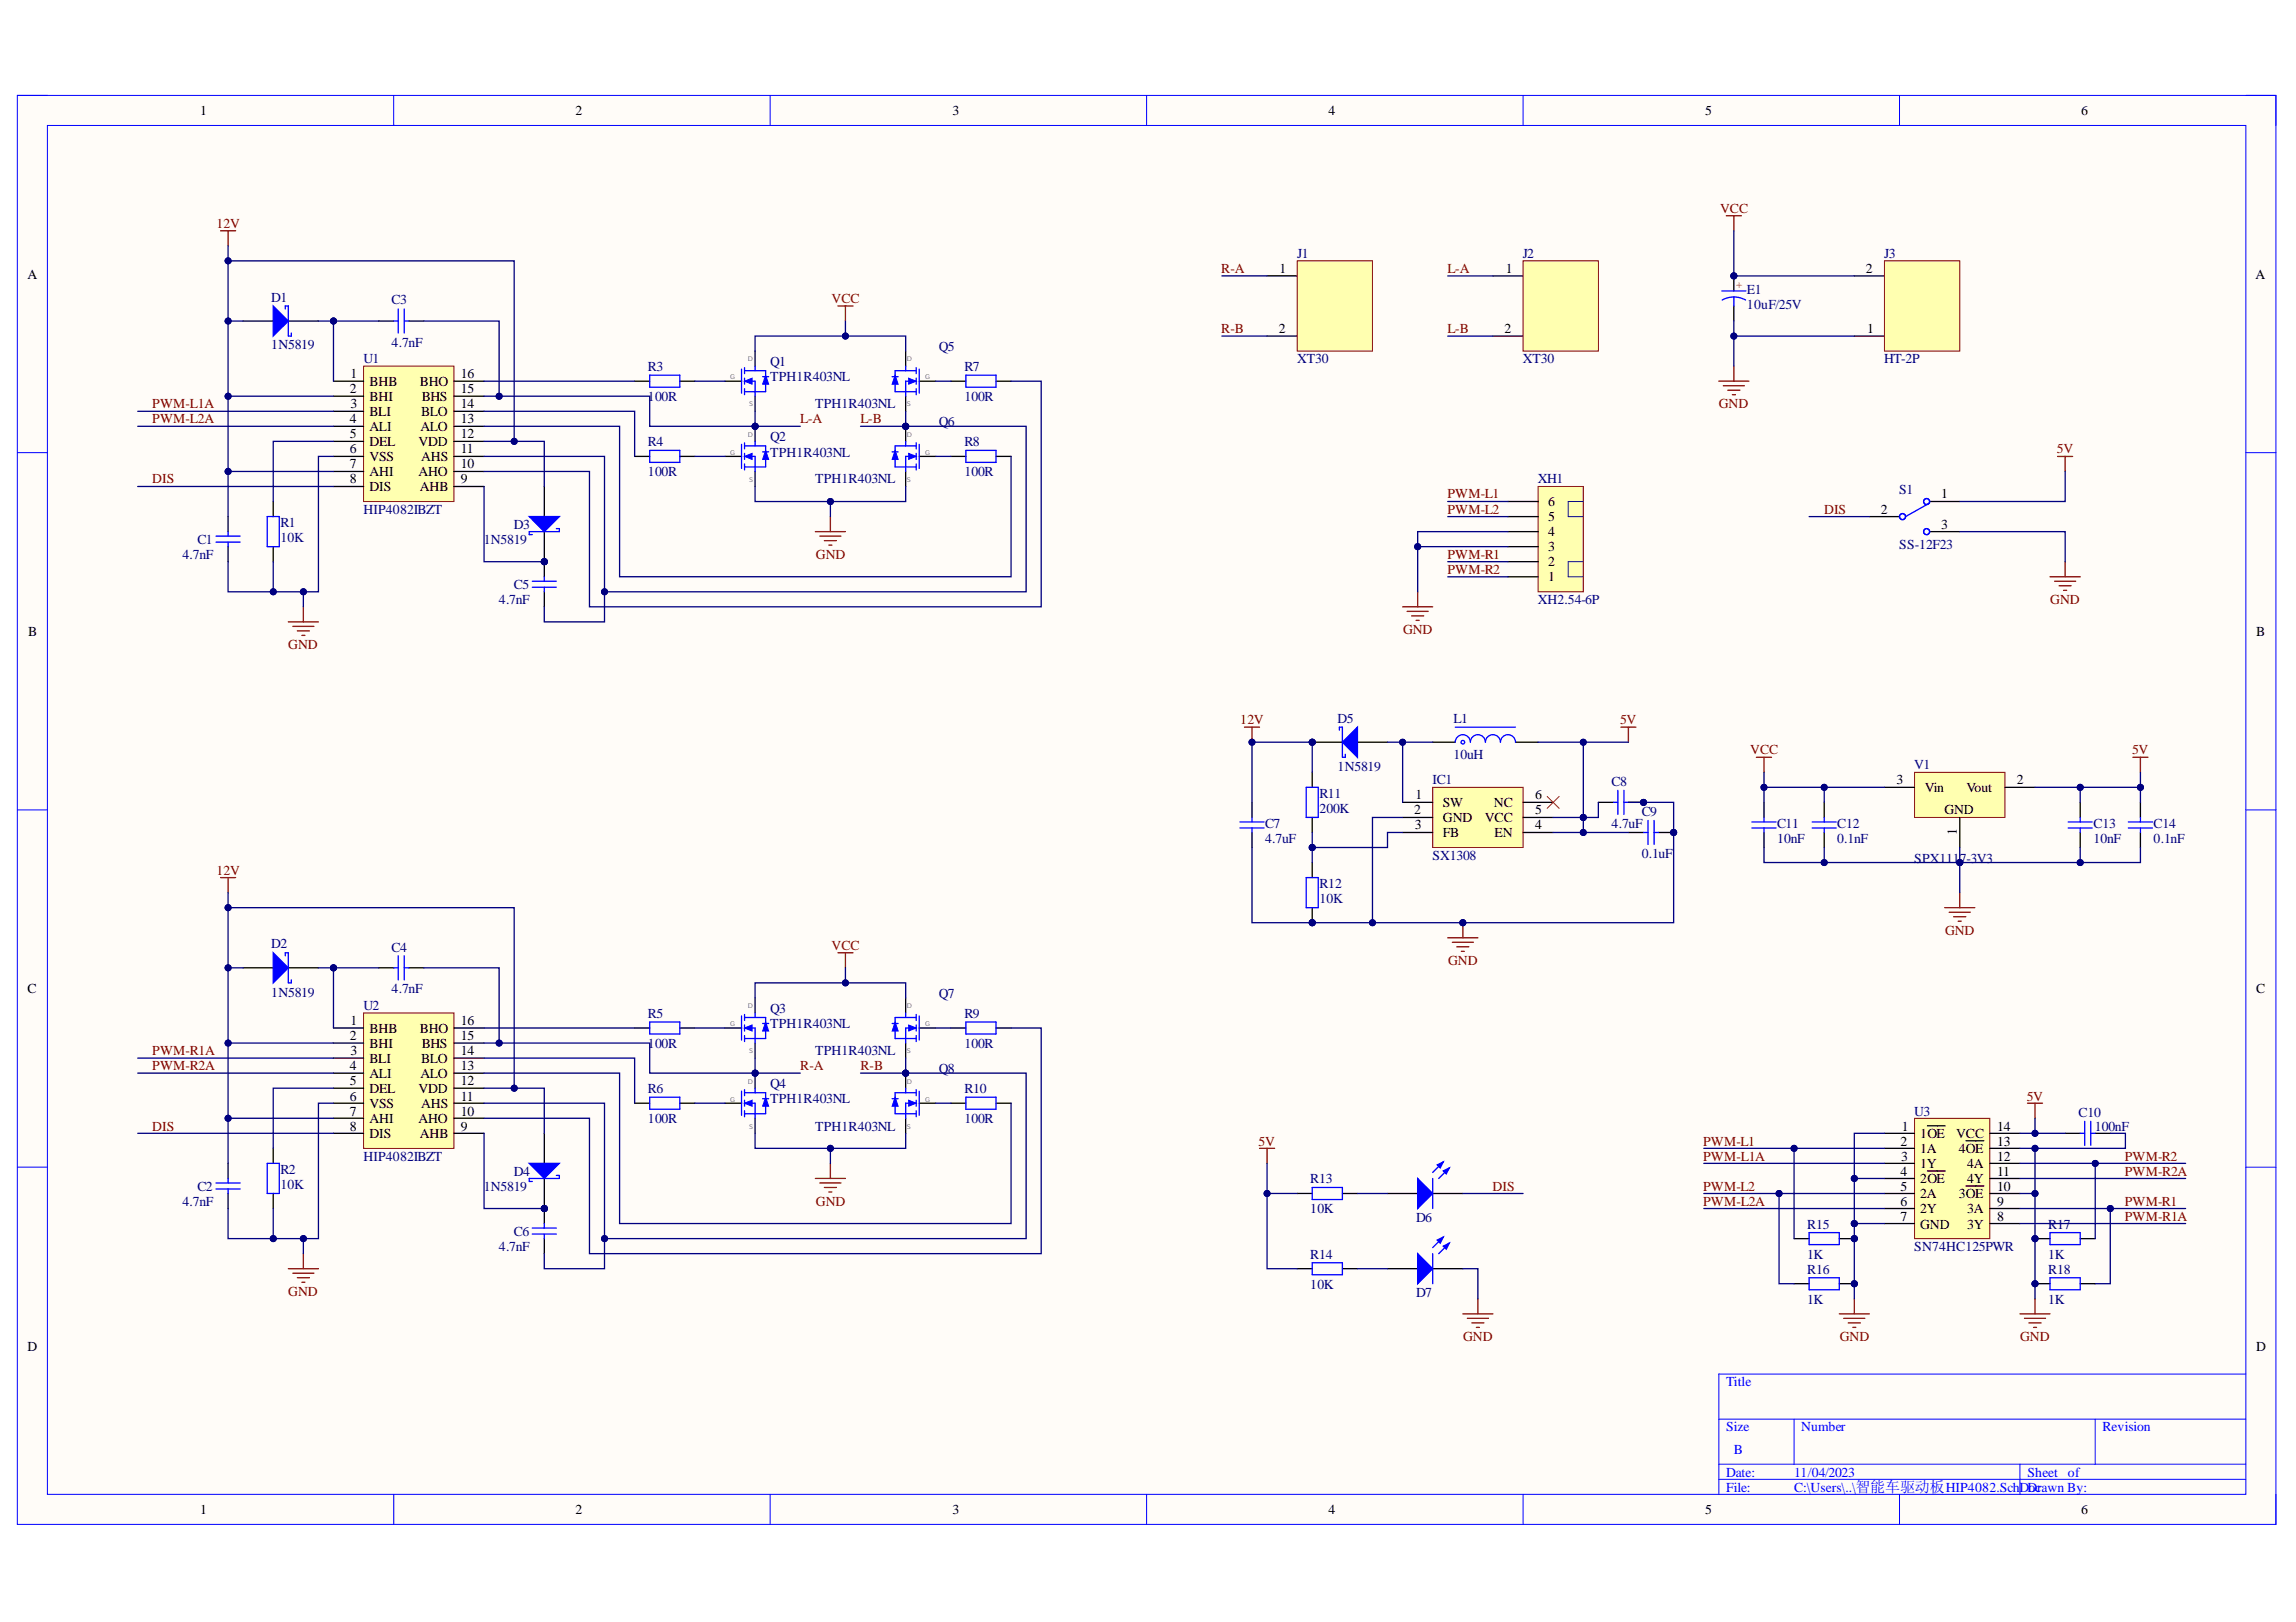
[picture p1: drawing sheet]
<svg xmlns="http://www.w3.org/2000/svg" width="297mm" height="210mm" viewBox="0 0 297 210" stroke-linecap="round" stroke-linejoin="round" font-family="sans-serif">
<defs><g id="words">
<g font-size="1.8">
<text x="25.9" y="14.9">1</text>
<text x="74.4" y="14.9">2</text>
<text x="123.2" y="14.9">3</text>
<text x="171.9" y="14.9">4</text>
<text x="220.6" y="14.9">5</text>
<text x="269.2" y="14.9">6</text>
<text x="165.5" y="35.3">1</text>
<text x="194.8" y="35.3">1</text>
<text x="241.4" y="35.3">2</text>
<text x="3.6" y="36.1">A</text>
<text x="291.8" y="36.1">A</text>
<text x="165.4" y="43.1">2</text>
<text x="194.6" y="43.1">2</text>
<text x="241.6" y="43.1">1</text>
<text x="45.3" y="50.9">2</text>
<text x="45.3" y="48.9">1</text>
<text x="45.3" y="52.8">3</text>
<text x="47.8" y="49.9">BHB</text>
<text x="47.8" y="51.9">BHI</text>
<text x="47.8" y="53.8">BLI</text>
<text x="54.3" y="49.9">BHO</text>
<text x="54.5" y="53.8">BLO</text>
<text x="54.6" y="51.9">BHS</text>
<text x="59.6" y="52.8">14</text>
<text x="59.6" y="50.9">15</text>
<text x="59.6" y="48.9">16</text>
<text x="45.3" y="54.8">4</text>
<text x="45.3" y="56.7">5</text>
<text x="45.3" y="58.7">6</text>
<text x="47.8" y="55.8">ALI</text>
<text x="47.8" y="57.7">DEL</text>
<text x="47.8" y="59.7">VSS</text>
<text x="54.1" y="57.7">VDD</text>
<text x="54.4" y="55.8">ALO</text>
<text x="54.5" y="59.7">AHS</text>
<text x="59.6" y="58.7">11</text>
<text x="59.6" y="56.7">12</text>
<text x="59.6" y="54.8">13</text>
<text x="45.3" y="60.6">7</text>
<text x="45.3" y="62.5">8</text>
<text x="47.8" y="61.6">AHI</text>
<text x="47.8" y="63.6">DIS</text>
<text x="54.1" y="61.6">AHO</text>
<text x="54.3" y="63.6">AHB</text>
<text x="59.6" y="62.5">9</text>
<text x="59.6" y="60.6">10</text>
<text x="200.3" y="65.5">6</text>
<text x="251.1" y="64.5">1</text>
<text x="200.3" y="71.3">3</text>
<text x="200.3" y="69.4">4</text>
<text x="200.3" y="67.4">5</text>
<text x="243.3" y="66.5">2</text>
<text x="251.1" y="68.5">3</text>
<text x="200.3" y="75.2">1</text>
<text x="200.3" y="73.3">2</text>
<text x="3.6" y="82.3">B</text>
<text x="291.9" y="82.3">B</text>
<text x="245.4" y="101.5">3</text>
<text x="260.9" y="101.5">2</text>
<text x="183" y="105.4">2</text>
<text x="183" y="107.3">3</text>
<text x="183.1" y="103.5">1</text>
<text x="186.7" y="104.5">SW</text>
<text x="186.7" y="106.4">GND</text>
<text x="192.1" y="106.4">VCC</text>
<text x="193.3" y="104.5">NC</text>
<text x="198.6" y="107.3">4</text>
<text x="198.6" y="105.4">5</text>
<text x="198.6" y="103.5">6</text>
<text x="249" y="102.5">Vin</text>
<text x="251.5" y="105.4">GND</text>
<text x="254.4" y="102.5">Vout</text>
<text x="186.7" y="108.4">FB</text>
<text x="193.4" y="108.4">EN</text>
<text x="253.2" y="108" transform="rotate(-90 253.2 108)">1</text>
<text x="3.6" y="128.6">C</text>
<text x="291.9" y="128.6">C</text>
<text x="45.3" y="134.6">2</text>
<text x="45.3" y="132.7">1</text>
<text x="45.3" y="136.6">3</text>
<text x="47.8" y="133.6">BHB</text>
<text x="47.8" y="135.6">BHI</text>
<text x="47.8" y="137.5">BLI</text>
<text x="54.3" y="133.6">BHO</text>
<text x="54.5" y="137.5">BLO</text>
<text x="54.6" y="135.6">BHS</text>
<text x="59.6" y="136.6">14</text>
<text x="59.6" y="134.6">15</text>
<text x="59.6" y="132.7">16</text>
<text x="45.3" y="138.5">4</text>
<text x="45.3" y="140.5">5</text>
<text x="45.3" y="142.4">6</text>
<text x="47.8" y="139.5">ALI</text>
<text x="47.8" y="141.4">DEL</text>
<text x="47.8" y="143.3">VSS</text>
<text x="54.1" y="141.4">VDD</text>
<text x="54.4" y="139.5">ALO</text>
<text x="54.5" y="143.3">AHS</text>
<text x="59.6" y="142.4">11</text>
<text x="59.6" y="140.5">12</text>
<text x="59.6" y="138.5">13</text>
<text x="45.3" y="144.4">7</text>
<text x="45.3" y="146.3">8</text>
<text x="47.8" y="145.3">AHI</text>
<text x="47.8" y="147.2">DIS</text>
<text x="54.1" y="145.3">AHO</text>
<text x="54.3" y="147.2">AHB</text>
<text x="59.6" y="146.3">9</text>
<text x="59.6" y="144.4">10</text>
<text x="245.9" y="148.2">2</text>
<text x="246.1" y="146.3">1</text>
<text x="248.4" y="147.2">1OE</text>
<text x="248.4" y="149.2">1A</text>
<text x="253.1" y="147.2">VCC</text>
<text x="253.4" y="149.2">4OE</text>
<text x="258.4" y="148.2">13</text>
<text x="258.4" y="146.3">14</text>
<text x="245.9" y="152.1">4</text>
<text x="245.9" y="154.1">5</text>
<text x="246" y="150.2">3</text>
<text x="248.4" y="153.1">2OE</text>
<text x="248.4" y="151.1">1Y</text>
<text x="248.4" y="155">2A</text>
<text x="253.4" y="155">3OE</text>
<text x="254.5" y="153.1">4Y</text>
<text x="254.5" y="151.1">4A</text>
<text x="258.4" y="154.1">10</text>
<text x="258.4" y="152.1">11</text>
<text x="258.4" y="150.2">12</text>
<text x="245.9" y="156">6</text>
<text x="245.9" y="158">7</text>
<text x="248.4" y="157">2Y</text>
<text x="248.4" y="159">GND</text>
<text x="254.5" y="159">3Y</text>
<text x="254.5" y="157">3A</text>
<text x="258.4" y="158">8</text>
<text x="258.4" y="156">9</text>
<text x="3.6" y="174.8">D</text>
<text x="291.9" y="174.8">D</text>
<text x="25.9" y="195.9">1</text>
<text x="74.4" y="195.9">2</text>
<text x="123.2" y="195.9">3</text>
<text x="171.9" y="195.9">4</text>
<text x="220.6" y="195.9">5</text>
<text x="269.2" y="195.9">6</text>
</g>
<g font-size="1.8" fill="#800000">
<text x="28" y="29.5">12V</text>
<text x="222.5" y="27.6">VCC</text>
<text x="158" y="35.3">R-A</text>
<text x="187.3" y="35.3">L-A</text>
<text x="107.6" y="39.2">VCC</text>
<text x="158" y="43.1">R-B</text>
<text x="187.3" y="43.1">L-B</text>
<text x="19.7" y="52.8">PWM-L1A</text>
<text x="222.4" y="52.8">GND</text>
<text x="19.7" y="54.8">PWM-L2A</text>
<text x="103.5" y="54.8">L-A</text>
<text x="111.3" y="54.8">L-B</text>
<text x="266.1" y="58.7">5V</text>
<text x="19.7" y="62.5">DIS</text>
<text x="187.3" y="64.5">PWM-L1</text>
<text x="187.3" y="66.5">PWM-L2</text>
<text x="236" y="66.5">DIS</text>
<text x="105.6" y="72.3">GND</text>
<text x="187.3" y="72.3">PWM-R1</text>
<text x="187.3" y="74.3">PWM-R2</text>
<text x="181.5" y="82.1">GND</text>
<text x="265.3" y="78.2">GND</text>
<text x="37.3" y="84">GND</text>
<text x="160.5" y="93.7">12V</text>
<text x="209.6" y="93.7">5V</text>
<text x="226.4" y="97.6">VCC</text>
<text x="275.8" y="97.6">5V</text>
<text x="28" y="113.2">12V</text>
<text x="107.6" y="122.9">VCC</text>
<text x="187.4" y="124.8">GND</text>
<text x="251.6" y="120.9">GND</text>
<text x="19.7" y="136.6">PWM-R1A</text>
<text x="19.7" y="138.5">PWM-R2A</text>
<text x="103.5" y="138.5">R-A</text>
<text x="111.3" y="138.5">R-B</text>
<text x="262.2" y="142.4">5V</text>
<text x="19.7" y="146.3">DIS</text>
<text x="162.8" y="148.2">5V</text>
<text x="220.3" y="148.2">PWM-L1</text>
<text x="193.1" y="154.1">DIS</text>
<text x="220.3" y="154.1">PWM-L2</text>
<text x="220.3" y="150.2">PWM-L1A</text>
<text x="274.9" y="152.1">PWM-R2A</text>
<text x="274.9" y="150.2">PWM-R2</text>
<text x="105.6" y="156">GND</text>
<text x="220.3" y="156">PWM-L2A</text>
<text x="274.9" y="156">PWM-R1</text>
<text x="274.9" y="158">PWM-R1A</text>
<text x="37.3" y="167.7">GND</text>
<text x="189.3" y="173.5">GND</text>
<text x="238" y="173.5">GND</text>
<text x="261.4" y="173.5">GND</text>
</g>
<g font-size="1.8" fill="#000080">
<text x="167.8" y="33.4">J1</text>
<text x="197" y="33.4">J2</text>
<text x="243.8" y="33.4">J3</text>
<text x="35.1" y="39">D1</text>
<text x="50.7" y="39.4">C3</text>
<text x="226" y="38">E1</text>
<text x="226" y="40">10uF/25V</text>
<text x="35.1" y="45.2">1N5819</text>
<text x="47" y="47">U1</text>
<text x="50.7" y="44.9">4.7nF</text>
<text x="99.6" y="47.4">Q1</text>
<text x="121.5" y="45.5">Q5</text>
<text x="167.8" y="47">XT30</text>
<text x="197" y="47">XT30</text>
<text x="243.8" y="47">HT-2P</text>
<text x="83.8" y="48">R3</text>
<text x="83.8" y="51.9">100R</text>
<text x="99.6" y="49.4">TPH1R403NL</text>
<text x="105.5" y="52.8">TPH1R403NL</text>
<text x="124.8" y="48">R7</text>
<text x="124.8" y="51.9">100R</text>
<text x="83.8" y="57.7">R4</text>
<text x="99.6" y="57.1">Q2</text>
<text x="99.6" y="59.1">TPH1R403NL</text>
<text x="121.5" y="55.2">Q6</text>
<text x="124.8" y="57.7">R8</text>
<text x="83.8" y="61.6">100R</text>
<text x="105.5" y="62.5">TPH1R403NL</text>
<text x="124.8" y="61.6">100R</text>
<text x="198.9" y="62.5">XH1</text>
<text x="245.7" y="64">S1</text>
<text x="25.5" y="70.4">C1</text>
<text x="36.3" y="68.2">R1</text>
<text x="36.3" y="70.2">10K</text>
<text x="47" y="66.5">HIP4082IBZT</text>
<text x="62.6" y="70.4">1N5819</text>
<text x="66.5" y="68.5">D3</text>
<text x="245.7" y="71">SS-12F23</text>
<text x="23.6" y="72.3">4.7nF</text>
<text x="66.5" y="76.2">C5</text>
<text x="64.5" y="78.2">4.7nF</text>
<text x="198.9" y="78.2">XH2.54-6P</text>
<text x="173.1" y="93.6">D5</text>
<text x="188" y="93.6">L1</text>
<text x="173.1" y="99.7">1N5819</text>
<text x="185.3" y="101.5">IC1</text>
<text x="188" y="98.2">10uH</text>
<text x="208.5" y="101.7">C8</text>
<text x="247.7" y="99.6">V1</text>
<text x="163.7" y="107.2">C7</text>
<text x="170.7" y="103.3">R11</text>
<text x="170.7" y="105.2">200K</text>
<text x="208.5" y="107.2">4.7uF</text>
<text x="212.4" y="105.6">C9</text>
<text x="229.9" y="107.2">C11</text>
<text x="237.7" y="107.2">C12</text>
<text x="270.8" y="107.2">C13</text>
<text x="278.6" y="107.2">C14</text>
<text x="163.7" y="109.1">4.7uF</text>
<text x="185.3" y="111.2">SX1308</text>
<text x="212.4" y="111.1">0.1uF</text>
<text x="229.9" y="109.1">10nF</text>
<text x="237.7" y="109.1">0.1nF</text>
<text x="247.7" y="111.7">SPX111</text>
<text x="253.6" y="111.7">7-3V3</text>
<text x="270.8" y="109.1">10nF</text>
<text x="278.6" y="109.1">0.1nF</text>
<text x="170.7" y="114.9">R12</text>
<text x="170.7" y="116.9">10K</text>
<text x="35.1" y="122.7">D2</text>
<text x="50.7" y="123.1">C4</text>
<text x="35.1" y="129">1N5819</text>
<text x="47" y="130.8">U2</text>
<text x="50.7" y="128.6">4.7nF</text>
<text x="83.8" y="131.7">R5</text>
<text x="99.6" y="131.1">Q3</text>
<text x="121.5" y="129.1">Q7</text>
<text x="124.8" y="131.7">R9</text>
<text x="83.8" y="135.6">100R</text>
<text x="99.6" y="133">TPH1R403NL</text>
<text x="105.5" y="136.6">TPH1R403NL</text>
<text x="124.8" y="135.6">100R</text>
<text x="83.8" y="141.4">R6</text>
<text x="99.6" y="140.8">Q4</text>
<text x="99.6" y="142.8">TPH1R403NL</text>
<text x="121.5" y="138.9">Q8</text>
<text x="124.8" y="141.4">R10</text>
<text x="83.8" y="145.3">100R</text>
<text x="105.5" y="146.3">TPH1R403NL</text>
<text x="124.8" y="145.3">100R</text>
<text x="247.7" y="144.4">U3</text>
<text x="268.9" y="144.5">C10</text>
<text x="271" y="146.3">100nF</text>
<text x="25.5" y="154.1">C2</text>
<text x="36.3" y="152">R2</text>
<text x="36.3" y="153.9">10K</text>
<text x="47" y="150.2">HIP4082IBZT</text>
<text x="62.6" y="154.1">1N5819</text>
<text x="66.5" y="152.1">D4</text>
<text x="169.5" y="153.1">R13</text>
<text x="23.6" y="156">4.7nF</text>
<text x="64.5" y="161.9">4.7nF</text>
<text x="66.5" y="159.9">C6</text>
<text x="169.5" y="157">10K</text>
<text x="183.2" y="158.1">D6</text>
<text x="233.8" y="159">R15</text>
<text x="247.7" y="161.9">SN74HC125PWR</text>
<text x="265" y="159">R17</text>
<text x="169.5" y="162.9">R14</text>
<text x="169.5" y="166.8">10K</text>
<text x="183.2" y="167.9">D7</text>
<text x="233.8" y="162.9">1K</text>
<text x="233.8" y="164.8">R16</text>
<text x="265" y="162.9">1K</text>
<text x="265" y="164.8">R18</text>
<text x="233.8" y="168.7">1K</text>
<text x="265" y="168.7">1K</text>
</g>
<g font-size="1.8" fill="#00f">
<text x="223.3" y="179.4">Title</text>
<text x="223.3" y="185.2">Size</text>
<text x="233" y="185.2">Number</text>
<text x="272" y="185.2">Revision</text>
<text x="223.3" y="191.1">Date:</text>
<text x="224.3" y="188.1">B</text>
<text x="232.1" y="191.1">11/04/2023</text>
<text x="262.3" y="191.1">Sheet</text>
<text x="267.5" y="191.1">of</text>
<text x="223.3" y="193">File:</text>
<text x="232.1" y="193">C:\Users\..\智能车驱动板HIP4082.SchDDrawn By:</text>
<text x="262.4" y="193">oc</text>
</g>
<text font-size="1.4" fill="#f00" x="224.7" y="36.5" transform="rotate(90 224.7 36.5)">+</text>
<g font-size=".8" fill="#666">
<text x="96.8" y="46.7">D</text>
<text x="117.3" y="46.7">D</text>
<text x="94.5" y="49.1">G</text>
<text x="96.9" y="52.6">S</text>
<text x="117.3" y="52.6">S</text>
<text x="119.7" y="49.1">G</text>
<text x="94.5" y="58.8">G</text>
<text x="96.8" y="56.5">D</text>
<text x="117.3" y="56.5">D</text>
<text x="119.7" y="58.8">G</text>
<text x="96.9" y="62.4">S</text>
<text x="117.3" y="62.4">S</text>
<text x="96.8" y="130.5">D</text>
<text x="117.3" y="130.5">D</text>
<text x="94.5" y="132.8">G</text>
<text x="96.9" y="136.3">S</text>
<text x="117.3" y="136.3">S</text>
<text x="119.7" y="132.8">G</text>
<text x="94.5" y="142.6">G</text>
<text x="96.8" y="140.2">D</text>
<text x="117.3" y="140.2">D</text>
<text x="119.7" y="142.6">G</text>
<text x="96.9" y="146.1">S</text>
<text x="117.3" y="146.1">S</text>
</g>
</g></defs>
<path d="M2.2 12.3h292.2v185h-292.2z" fill-rule="evenodd" fill="#fffcf8"/>
<path d="M2.2 12.3h292.2v185h-292.2z" fill="none" stroke="#00f" stroke-width=".13"/>
<path d="M6.1 16.2h284.5v177.2h-284.5z" fill-rule="evenodd" fill="#fffcf8"/>
<g fill="none" stroke="#00f" stroke-width=".13">
<path d="M2.2 12.3h3.9M6.1 16.2h284.5v177.2h-284.5zM50.9 12.3v3.9M99.6 12.3v3.9M148.3 12.3v3.9M197 12.3v3.9M245.7 12.3v3.9M290.6 12.3h3.8v3.9M2.2 58.6h3.9M290.6 58.6h3.8M2.2 104.8h3.9M290.6 104.8h3.8"/>
<path d="M2.2 151h3.9M290.6 151h3.8M290.6 177.8h-68.2v15.6M50.9 193.4v3.9M99.6 193.4v3.9M148.3 193.4v3.9M197 193.4v3.9M222.4 183.7h68.2M222.4 189.5h68.2M222.4 191.4h68.2M232.1 183.7v5.8M245.7 193.4v3.9"/>
<path d="M261.3 189.5v3.9M271.1 183.7v5.8M294.4 193.4v3.9"/>
</g>
<g fill="none" stroke="#800000" stroke-width=".17">
<path d="M223.3 27.9h2M224.3 27.9v2M222.4 49.3h3.9M222.9 49.9h2.8M223.5 50.5h1.6M224.1 51.1h.4M224.3 47.4v1.9M266.2 59.1h1.9M267.2 59.1v1.9M181.5 78.5h3.9M182 79.1h2.8M182.6 79.7h1.6"/>
<path d="M183.4 76.6v1.9M183.2 80.3h.4M108.4 123.3h2M109.4 123.3v1.9M105.5 152.5h3.9M106.1 153.1h2.7M106.6 153.7h1.6M107.2 154.3h.4M107.4 150.6v1.9M238 170h3.8M238.5 170.6h2.8M239.1 171.2h1.6"/>
<path d="M239.7 171.8h.4M239.9 168.1v1.9M261.3 170h3.9M261.9 170.6h2.7M262.5 171.2h1.6M263.1 171.8h.4M263.3 168.1v1.9"/>
</g>
<path d="M93.8 133h2.1M97.7 129.1v2M97.7 135v1.9" fill="none" stroke="#000" stroke-width=".17"/>
<path d="M95.9 131.5v3.1M96.3 131.7h1.4M96.3 133h1.4v2M96.3 134.4h1.4M96.3 131.3v.8M96.3 132.6v.8M96.3 134v.8" fill="none" stroke="#00f" stroke-width=".17"/>
<path d="M96.3 133l1-.4v.8z" fill="#00f"/>
<path d="M96.3 133l1-.4v.8z" fill="none" stroke="#00f" stroke-width=".13"/>
<path d="M97.7 131.1v.6M98.7 132.4h.7" fill="none" stroke="#00f" stroke-width=".17"/>
<path d="M99.1 132.3l.3 1.1h-.7z" fill="#00f"/>
<path d="M99.1 132.3l.3 1.1h-.7z" fill="none" stroke="#00f" stroke-width=".13"/>
<path d="M97.7 131.7h1.4v2.7h-1.4" fill="none" stroke="#00f" stroke-width=".17"/>
<circle cx="97.7" cy="138.9" r=".39" fill="#000080"/>
<circle cx="97.7" cy="138.9" r=".39" fill="none" stroke="#000080" stroke-width=".13"/>
<path d="M97.7 138.9v1.9" fill="none" stroke="#000" stroke-width=".17"/>
<circle cx="97.7" cy="138.9" r=".39" fill="#000080"/>
<circle cx="97.7" cy="138.9" r=".39" fill="none" stroke="#000080" stroke-width=".13"/>
<path d="M93.8 142.8h2.1M97.7 144.7v2" fill="none" stroke="#000" stroke-width=".17"/>
<path d="M95.9 141.2v3.1M96.3 141.4h1.4M96.3 142.8h1.4v1.9M96.3 144.1h1.4M96.3 141v.8M96.3 142.4v.8M96.3 143.7v.8" fill="none" stroke="#00f" stroke-width=".17"/>
<path d="M96.3 142.8l1-.4v.8z" fill="#00f"/>
<path d="M96.3 142.8l1-.4v.8z" fill="none" stroke="#00f" stroke-width=".13"/>
<path d="M97.7 140.8v.6M98.7 142.2h.7" fill="none" stroke="#00f" stroke-width=".17"/>
<path d="M99.1 142l.3 1.2h-.7z" fill="#00f"/>
<path d="M99.1 142l.3 1.2h-.7z" fill="none" stroke="#00f" stroke-width=".13"/>
<path d="M117.2 131.7h1.3M117.2 134.4h1.3M118.5 133h-1.3v2M118.5 131.3v.8M118.5 132.6v.8M118.5 134v.8M118.9 131.5v3.1M97.7 141.4h1.4v2.7h-1.4" fill="none" stroke="#00f" stroke-width=".17"/>
<path d="M117.2 129.1v2M117.2 135v1.9M118.9 133h2.2" fill="none" stroke="#000" stroke-width=".17"/>
<path d="M117.6 132.6l.9 .4-.9 .4z" fill="#00f"/>
<path d="M117.6 132.6l.9 .4-.9 .4z" fill="none" stroke="#00f" stroke-width=".13"/>
<path d="M115.4 132.4h.8M117.2 131.1v.6" fill="none" stroke="#00f" stroke-width=".17"/>
<path d="M115.8 132.3l.4 1.1h-.8z" fill="#00f"/>
<path d="M115.8 132.3l.4 1.1h-.8z" fill="none" stroke="#00f" stroke-width=".13"/>
<path d="M117.2 131.7h-1.4v2.7h1.4" fill="none" stroke="#00f" stroke-width=".17"/>
<circle cx="117.2" cy="138.9" r=".39" fill="#000080"/>
<circle cx="117.2" cy="138.9" r=".39" fill="none" stroke="#000080" stroke-width=".13"/>
<path d="M117.2 138.9v1.9" fill="none" stroke="#000" stroke-width=".17"/>
<circle cx="117.2" cy="138.9" r=".39" fill="#000080"/>
<circle cx="117.2" cy="138.9" r=".39" fill="none" stroke="#000080" stroke-width=".13"/>
<path d="M117.2 144.7v2M118.9 142.8h2.2" fill="none" stroke="#000" stroke-width=".17"/>
<path d="M117.2 141.4h1.3M117.2 144.1h1.3M118.5 142.8h-1.3v1.9M118.5 141v.8M118.5 142.4v.8M118.5 143.7v.8M118.9 141.2v3.1" fill="none" stroke="#00f" stroke-width=".17"/>
<path d="M117.6 142.4l.9 .4-.9 .4z" fill="#00f"/>
<path d="M117.6 142.4l.9 .4-.9 .4z" fill="none" stroke="#00f" stroke-width=".13"/>
<path d="M115.4 142.2h.8M117.2 140.8v.6" fill="none" stroke="#00f" stroke-width=".17"/>
<path d="M115.8 142l.4 1.2h-.8z" fill="#00f"/>
<path d="M115.8 142l.4 1.2h-.8z" fill="none" stroke="#00f" stroke-width=".13"/>
<path d="M117.2 141.4h-1.4v2.7h1.4" fill="none" stroke="#00f" stroke-width=".17"/>
<circle cx="239.9" cy="160.3" r=".39" fill="#000080"/>
<circle cx="239.9" cy="160.3" r=".39" fill="none" stroke="#000080" stroke-width=".13"/>
<path d="M238 160.3h1.9" fill="none" stroke="#000" stroke-width=".17"/>
<circle cx="239.9" cy="160.3" r=".39" fill="#000080"/>
<circle cx="239.9" cy="160.3" r=".39" fill="none" stroke="#000080" stroke-width=".13"/>
<path d="M232.1 160.3h2" fill="none" stroke="#000" stroke-width=".17"/>
<path d="M234.1 159.5h3.9v1.6h-3.9z" fill="none" stroke="#00f" stroke-width=".17"/>
<circle cx="239.9" cy="166.1" r=".39" fill="#000080"/>
<circle cx="239.9" cy="166.1" r=".39" fill="none" stroke="#000080" stroke-width=".13"/>
<path d="M238 166.1h1.9" fill="none" stroke="#000" stroke-width=".17"/>
<circle cx="239.9" cy="166.1" r=".39" fill="#000080"/>
<circle cx="239.9" cy="166.1" r=".39" fill="none" stroke="#000080" stroke-width=".13"/>
<path d="M232.1 166.1h2" fill="none" stroke="#000" stroke-width=".17"/>
<path d="M234.1 165.4h3.9v1.5h-3.9z" fill="none" stroke="#00f" stroke-width=".17"/>
<circle cx="263.3" cy="160.3" r=".39" fill="#000080"/>
<circle cx="263.3" cy="160.3" r=".39" fill="none" stroke="#000080" stroke-width=".13"/>
<path d="M263.3 160.3h1.9M269.1 160.3h2" fill="none" stroke="#000" stroke-width=".17"/>
<circle cx="263.3" cy="160.3" r=".39" fill="#000080"/>
<circle cx="263.3" cy="160.3" r=".39" fill="none" stroke="#000080" stroke-width=".13"/>
<path d="M265.2 159.5h3.9v1.6h-3.9z" fill="none" stroke="#00f" stroke-width=".17"/>
<circle cx="263.3" cy="166.1" r=".39" fill="#000080"/>
<circle cx="263.3" cy="166.1" r=".39" fill="none" stroke="#000080" stroke-width=".13"/>
<path d="M263.3 166.1h1.9M269.1 166.1h2" fill="none" stroke="#000" stroke-width=".17"/>
<circle cx="263.3" cy="166.1" r=".39" fill="#000080"/>
<circle cx="263.3" cy="166.1" r=".39" fill="none" stroke="#000080" stroke-width=".13"/>
<path d="M265.2 165.4h3.9v1.5h-3.9z" fill="none" stroke="#00f" stroke-width=".17"/>
<path d="M247.7 144.7h9.7v15.6h-9.7z" fill-rule="evenodd" fill="#ffffb0"/>
<path d="M247.7 144.7h9.7v15.6h-9.7z" fill="none" stroke="#800000" stroke-width=".13"/>
<g fill="none" stroke="#000" stroke-width=".17">
<path d="M241.8 66.9h3.9M249.6 68.8h3.9M249.6 64.9h3.9M243.8 146.7h3.9M243.8 148.6h3.9M243.8 152.5h3.9M243.8 156.4h3.9M243.8 158.3h3.9M243.8 154.5h3.9M243.8 150.6h3.9M249.3 145.7h2.4M249.3 151.5h2.4"/>
<path d="M254.4 153.5h2.3M254.4 147.6h2.3M257.4 146.7h3.9M257.4 148.6h3.9M257.4 152.5h3.9M257.4 156.4h3.9M257.4 158.3h3.9M257.4 154.5h3.9M257.4 150.6h3.9"/>
</g>
<g fill="none" stroke="#00f" stroke-width=".17">
<path d="M249.6 65.1l-3.1 1.8"/>
<circle cx="246.1" cy="66.9" r=".39"/>
<circle cx="249.2" cy="68.8" r=".39"/>
<circle cx="249.2" cy="64.9" r=".39"/>
<circle cx="249.3" cy="64.9" r=".39"/>
<circle cx="249.3" cy="68.8" r=".39"/>
</g>
<circle cx="224.3" cy="35.7" r=".39" fill="#000080"/>
<circle cx="224.3" cy="35.7" r=".39" fill="none" stroke="#000080" stroke-width=".13"/>
<path d="M224.3 35.7v2" fill="none" stroke="#000" stroke-width=".17"/>
<circle cx="224.3" cy="35.7" r=".39" fill="#000080"/>
<circle cx="224.3" cy="35.7" r=".39" fill="none" stroke="#000080" stroke-width=".13"/>
<path d="M224.3 39.6v1.9M267.2 146.7h1.9M271.1 146.7h1.9" fill="none" stroke="#000" stroke-width=".17"/>
<path d="M222.8 37.7h3.1M224.3 38.4a3 3 0 0 1 1.5 .4M224.3 38.4a3 3 0 0 0-1.5 .4M224.3 38.4v1.2M269.1 146.7h.6M269.7 145.1v3.1M270.5 145.1v3.1M270.5 146.7h.6" fill="none" stroke="#00f" stroke-width=".17"/>
<path d="M265.2 74.6h3.9M265.8 75.2h2.7M266.4 75.8h1.5M267 76.4h.4M267.2 72.7v1.9M262.3 142.8h1.9M263.3 142.8v1.9" fill="none" stroke="#800000" stroke-width=".17"/>
<path d="M185.4 101.9h11.6v7.8h-11.6z" fill-rule="evenodd" fill="#ffffb0"/>
<path d="M185.4 101.9h11.6v7.8h-11.6z" fill="none" stroke="#800000" stroke-width=".13"/>
<path d="M181.5 103.8h3.9M181.5 105.8h3.9M181.5 107.7h3.9M197 103.8h3.9M197 105.8h3.9M197 107.7h3.9" fill="none" stroke="#000" stroke-width=".17"/>
<circle cx="169.8" cy="96" r=".39" fill="#000080"/>
<circle cx="169.8" cy="96" r=".39" fill="none" stroke="#000080" stroke-width=".13"/>
<path d="M169.8 96h3.9M175.6 96h3.9" fill="none" stroke="#000" stroke-width=".17"/>
<circle cx="169.8" cy="96" r=".39" fill="#000080"/>
<circle cx="169.8" cy="96" r=".39" fill="none" stroke="#000080" stroke-width=".13"/>
<path d="M173.7 96l1.9-1.9v3.9z" fill="#00f"/>
<path d="M173.3 94.5v-.4h.4v3.9h.3v-.4M173.7 96l1.9-1.9v3.9z" fill="none" stroke="#00f" stroke-width=".17"/>
<circle cx="212.6" cy="103.8" r=".39" fill="#000080"/>
<circle cx="212.6" cy="103.8" r=".39" fill="none" stroke="#000080" stroke-width=".13"/>
<path d="M206.8 103.8h1.9M210.7 103.8h1.9" fill="none" stroke="#000" stroke-width=".17"/>
<circle cx="212.6" cy="103.8" r=".39" fill="#000080"/>
<circle cx="212.6" cy="103.8" r=".39" fill="none" stroke="#000080" stroke-width=".13"/>
<path d="M208.7 103.8h.6M209.3 102.3v3.1M210.1 102.3v3.1M210.1 103.8h.6" fill="none" stroke="#00f" stroke-width=".17"/>
<circle cx="216.5" cy="107.7" r=".39" fill="#000080"/>
<circle cx="216.5" cy="107.7" r=".39" fill="none" stroke="#000080" stroke-width=".13"/>
<path d="M210.7 107.7h1.9M214.6 107.7h1.9" fill="none" stroke="#000" stroke-width=".17"/>
<circle cx="216.5" cy="107.7" r=".39" fill="#000080"/>
<circle cx="216.5" cy="107.7" r=".39" fill="none" stroke="#000080" stroke-width=".13"/>
<path d="M212.6 107.7h.6M213.2 106.2v3.1M214 106.2v3.1M214 107.7h.6" fill="none" stroke="#00f" stroke-width=".17"/>
<path d="M189.3 119.4v2M187.3 121.4h3.9M187.9 121.9h2.7M188.5 122.5h1.5M189.1 123.1h.3" fill="none" stroke="#800000" stroke-width=".17"/>
<circle cx="189.2" cy="119.4" r=".39" fill="#000080"/>
<circle cx="189.2" cy="119.4" r=".39" fill="none" stroke="#000080" stroke-width=".13"/>
<path d="M209.7 94.1h1.9M210.7 94.1v1.9" fill="none" stroke="#800000" stroke-width=".17"/>
<path d="M169.8 99.9v2M169.8 105.8v1.9" fill="none" stroke="#000" stroke-width=".17"/>
<path d="M169 101.9h1.5v3.9h-1.5z" fill="none" stroke="#00f" stroke-width=".17"/>
<circle cx="169.8" cy="119.4" r=".39" fill="#000080"/>
<circle cx="169.8" cy="119.4" r=".39" fill="none" stroke="#000080" stroke-width=".13"/>
<path d="M169.8 111.6v2M169.8 117.5v1.9" fill="none" stroke="#000" stroke-width=".17"/>
<circle cx="169.8" cy="119.4" r=".39" fill="#000080"/>
<circle cx="169.8" cy="119.4" r=".39" fill="none" stroke="#000080" stroke-width=".13"/>
<path d="M160.4 106.4h3.1M160.4 107.1h3.1M162 105.8v.6M162 107.1v.6M169 113.6h1.5v3.9h-1.5z" fill="none" stroke="#00f" stroke-width=".17"/>
<path d="M162 103.8v2M162 107.7v2" fill="none" stroke="#000" stroke-width=".17"/>
<path d="M47 131.1h11.7v17.5h-11.7z" fill-rule="evenodd" fill="#ffffb0"/>
<path d="M47 131.1h11.7v17.5h-11.7z" fill="none" stroke="#800000" stroke-width=".13"/>
<g fill="none" stroke="#000" stroke-width=".17">
<path d="M43.1 133h3.9M43.1 135h3.9M43.1 136.9h3.9M43.1 138.9h3.9M58.7 133h3.9M58.7 135h3.9M58.7 136.9h3.9M58.7 138.9h3.9M82.1 133h2M87.9 133h2M123 133h2M128.9 133h1.9"/>
<path d="M43.1 140.8h3.9M43.1 142.8h3.9M43.1 144.7h3.9M43.1 146.7h3.9M58.7 140.8h3.9M58.7 142.8h3.9M58.7 144.7h3.9M58.7 146.7h3.9M82.1 142.8h2M87.9 142.8h2M123 142.8h2M128.9 142.8h1.9"/>
</g>
<path d="M84.1 132.3h3.8v1.5h-3.8zM125 132.3h3.9v1.5h-3.9zM84.1 142h3.8v1.5h-3.8zM125 142h3.9v1.5h-3.9z" fill="none" stroke="#00f" stroke-width=".17"/>
<circle cx="70.4" cy="156.4" r=".39" fill="#000080"/>
<circle cx="70.4" cy="156.4" r=".39" fill="none" stroke="#000080" stroke-width=".13"/>
<path d="M70.4 146.7v3.9M70.4 152.5v3.9" fill="none" stroke="#000" stroke-width=".17"/>
<circle cx="70.4" cy="156.4" r=".39" fill="#000080"/>
<circle cx="70.4" cy="156.4" r=".39" fill="none" stroke="#000080" stroke-width=".13"/>
<path d="M68.5 150.6h3.9l-2 1.9z" fill="#00f"/>
<path d="M68.5 150.6h3.9l-2 1.9zM72 152.1h.4v.4h-3.9v.4h.4" fill="none" stroke="#00f" stroke-width=".17"/>
<path d="M31.5 125.2h3.9M37.3 125.2h3.9" fill="none" stroke="#000" stroke-width=".17"/>
<path d="M35.4 123.3l1.9 1.9-1.9 2z" fill="#00f"/>
<path d="M35.4 123.3l1.9 1.9-1.9 2zM36.9 123.7v-.4h.4v3.9h.4v-.4" fill="none" stroke="#00f" stroke-width=".17"/>
<circle cx="70.4" cy="156.4" r=".39" fill="#000080"/>
<circle cx="70.4" cy="156.4" r=".39" fill="none" stroke="#000080" stroke-width=".13"/>
<path d="M70.4 156.4v1.9M70.4 160.3v1.9" fill="none" stroke="#000" stroke-width=".17"/>
<circle cx="70.4" cy="156.4" r=".39" fill="#000080"/>
<circle cx="70.4" cy="156.4" r=".39" fill="none" stroke="#000080" stroke-width=".13"/>
<g fill="none" stroke="#00f" stroke-width=".17">
<path d="M95.9 47.8v3.1M96.3 48h1.4M96.3 49.3h1.4v2M96.3 50.7h1.4M96.3 47.6v.8M96.3 48.9v.8M96.3 50.3v.8M50.9 125.2h.6M51.5 123.7v3.1M52.3 123.7v3.1M52.3 125.2h.6M27.9 153.1h3.2"/>
<path d="M27.9 153.9h3.2M29.5 152.5v.6M29.5 153.9v.5M34.6 150.6h1.5v3.8h-1.5zM68.9 158.9h3.1M68.9 159.7h3.1M70.4 158.3v.6M70.4 159.7v.6"/>
</g>
<path d="M93.8 49.3h2.1M97.7 45.4v2M97.7 51.3v1.9M49 125.2h1.9M52.9 125.2h1.9M29.5 150.6v1.9M29.5 154.4v2M35.4 148.6v2M35.4 154.4v2" fill="none" stroke="#000" stroke-width=".17"/>
<path d="M108.4 39.6h2M109.4 39.6v1.9M105.5 68.8h3.9M106.1 69.4h2.7M106.6 70h1.6M107.2 70.5h.4M107.4 66.8v2M37.3 164.2h3.9M37.9 164.8h2.7M38.5 165.3h1.5M39.1 165.9h.3M39.2 162.2v2" fill="none" stroke="#800000" stroke-width=".17"/>
<path d="M96.3 49.3l1-.4v.8z" fill="#00f"/>
<path d="M96.3 49.3l1-.4v.8z" fill="none" stroke="#00f" stroke-width=".13"/>
<path d="M97.7 47.4v.6M98.7 48.7h.7" fill="none" stroke="#00f" stroke-width=".17"/>
<path d="M99.1 48.6l.3 1.1h-.7z" fill="#00f"/>
<path d="M99.1 48.6l.3 1.1h-.7z" fill="none" stroke="#00f" stroke-width=".13"/>
<path d="M97.7 48h1.4v2.7h-1.4" fill="none" stroke="#00f" stroke-width=".17"/>
<circle cx="97.7" cy="55.2" r=".39" fill="#000080"/>
<circle cx="97.7" cy="55.2" r=".39" fill="none" stroke="#000080" stroke-width=".13"/>
<path d="M97.7 55.2v1.9" fill="none" stroke="#000" stroke-width=".17"/>
<circle cx="97.7" cy="55.2" r=".39" fill="#000080"/>
<circle cx="97.7" cy="55.2" r=".39" fill="none" stroke="#000080" stroke-width=".13"/>
<path d="M93.8 59.1h2.1M97.7 61v2" fill="none" stroke="#000" stroke-width=".17"/>
<path d="M95.9 57.5v3.1M96.3 57.7h1.4M96.3 59.1h1.4v1.9M96.3 57.3v.8M96.3 58.7v.8M96.3 60.4h1.4M96.3 60v.8" fill="none" stroke="#00f" stroke-width=".17"/>
<path d="M96.3 59.1l1-.4v.8z" fill="#00f"/>
<path d="M96.3 59.1l1-.4v.8z" fill="none" stroke="#00f" stroke-width=".13"/>
<path d="M97.7 57.1v.6M98.7 58.5h.7" fill="none" stroke="#00f" stroke-width=".17"/>
<path d="M99.1 58.3l.3 1.2h-.7z" fill="#00f"/>
<path d="M99.1 58.3l.3 1.2h-.7z" fill="none" stroke="#00f" stroke-width=".13"/>
<path d="M97.7 57.7h1.4v2.7h-1.4M117.2 48h1.3M117.2 50.7h1.3M118.5 49.3h-1.3v2M118.5 47.6v.8M118.5 48.9v.8M118.5 50.3v.8M118.9 47.8v3.1" fill="none" stroke="#00f" stroke-width=".17"/>
<path d="M117.2 45.4v2M117.2 51.3v1.9M118.9 49.3h2.2" fill="none" stroke="#000" stroke-width=".17"/>
<path d="M117.6 48.9l.9 .4-.9 .4z" fill="#00f"/>
<path d="M117.6 48.9l.9 .4-.9 .4z" fill="none" stroke="#00f" stroke-width=".13"/>
<path d="M115.4 48.7h.8M117.2 47.4v.6" fill="none" stroke="#00f" stroke-width=".17"/>
<path d="M115.8 48.6l.4 1.1h-.8z" fill="#00f"/>
<path d="M115.8 48.6l.4 1.1h-.8z" fill="none" stroke="#00f" stroke-width=".13"/>
<path d="M117.2 48h-1.4v2.7h1.4" fill="none" stroke="#00f" stroke-width=".17"/>
<circle cx="117.2" cy="55.2" r=".39" fill="#000080"/>
<circle cx="117.2" cy="55.2" r=".39" fill="none" stroke="#000080" stroke-width=".13"/>
<path d="M117.2 55.2v1.9" fill="none" stroke="#000" stroke-width=".17"/>
<circle cx="117.2" cy="55.2" r=".39" fill="#000080"/>
<circle cx="117.2" cy="55.2" r=".39" fill="none" stroke="#000080" stroke-width=".13"/>
<path d="M118.9 59.1h2.2M117.2 61v2" fill="none" stroke="#000" stroke-width=".17"/>
<path d="M117.2 57.7h1.3M118.5 59.1h-1.3v1.9M118.5 57.3v.8M118.5 58.7v.8M118.9 57.5v3.1M117.2 60.4h1.3M118.5 60v.8" fill="none" stroke="#00f" stroke-width=".17"/>
<path d="M117.6 58.7l.9 .4-.9 .4z" fill="#00f"/>
<path d="M117.6 58.7l.9 .4-.9 .4z" fill="none" stroke="#00f" stroke-width=".13"/>
<path d="M115.4 58.5h.8M117.2 57.1v.6" fill="none" stroke="#00f" stroke-width=".17"/>
<path d="M115.8 58.3l.4 1.2h-.8z" fill="#00f"/>
<path d="M115.8 58.3l.4 1.2h-.8z" fill="none" stroke="#00f" stroke-width=".13"/>
<path d="M117.2 57.7h-1.4v2.7h1.4" fill="none" stroke="#00f" stroke-width=".17"/>
<path d="M47 47.4h11.7v17.5h-11.7z" fill-rule="evenodd" fill="#ffffb0"/>
<path d="M47 47.4h11.7v17.5h-11.7z" fill="none" stroke="#800000" stroke-width=".13"/>
<g fill="none" stroke="#000" stroke-width=".17">
<path d="M43.1 49.3h3.9M43.1 51.3h3.9M43.1 53.2h3.9M43.1 55.2h3.9M43.1 57.1h3.9M43.1 59.1h3.9M58.7 49.3h3.9M58.7 51.3h3.9M58.7 53.2h3.9M58.7 55.2h3.9M58.7 57.1h3.9M58.7 59.1h3.9"/>
<path d="M82.1 49.3h2M82.1 59.1h2M87.9 49.3h2M87.9 59.1h2M123 49.3h2M123 59.1h2M128.9 49.3h1.9M128.9 59.1h1.9M43.1 61h3.9M43.1 63h3.9M58.7 61h3.9M58.7 63h3.9"/>
</g>
<path d="M84.1 58.3h3.8v1.5h-3.8zM84.1 48.6h3.8v1.5h-3.8zM125 48.6h3.9v1.5h-3.9zM125 58.3h3.9v1.5h-3.9z" fill="none" stroke="#00f" stroke-width=".17"/>
<circle cx="70.4" cy="72.7" r=".39" fill="#000080"/>
<circle cx="70.4" cy="72.7" r=".39" fill="none" stroke="#000080" stroke-width=".13"/>
<path d="M70.4 63v3.8M70.4 68.8v3.9" fill="none" stroke="#000" stroke-width=".17"/>
<circle cx="70.4" cy="72.7" r=".39" fill="#000080"/>
<circle cx="70.4" cy="72.7" r=".39" fill="none" stroke="#000080" stroke-width=".13"/>
<path d="M68.5 66.8h3.9l-2 2z" fill="#00f"/>
<path d="M68.5 66.8h3.9l-2 2zM72 68.4h.4v.4h-3.9v.4h.4" fill="none" stroke="#00f" stroke-width=".17"/>
<path d="M31.5 41.5h3.9M37.3 41.5h3.9" fill="none" stroke="#000" stroke-width=".17"/>
<path d="M35.4 39.6l1.9 1.9-1.9 2z" fill="#00f"/>
<path d="M35.4 39.6l1.9 1.9-1.9 2zM36.9 40v-.4h.4v3.9h.4v-.4" fill="none" stroke="#00f" stroke-width=".17"/>
<circle cx="70.4" cy="72.7" r=".39" fill="#000080"/>
<circle cx="70.4" cy="72.7" r=".39" fill="none" stroke="#000080" stroke-width=".13"/>
<path d="M70.4 72.7v1.9M70.4 76.6v1.9" fill="none" stroke="#000" stroke-width=".17"/>
<circle cx="70.4" cy="72.7" r=".39" fill="#000080"/>
<circle cx="70.4" cy="72.7" r=".39" fill="none" stroke="#000080" stroke-width=".13"/>
<g fill="none" stroke="#00f" stroke-width=".17">
<path d="M51.5 40v3.1M52.3 40v3.1M50.9 41.5h.6M52.3 41.5h.6M27.9 69.4h3.2M27.9 70.2h3.2M29.5 68.8v.6M29.5 70.2v.5M34.6 66.8h1.5v3.9h-1.5zM68.9 75.2h3.1M68.9 76h3.1M70.4 74.6v.6"/>
<path d="M70.4 76v.6"/>
</g>
<path d="M49 41.5h1.9M52.9 41.5h1.9M29.5 66.8v2M29.5 70.7v2M35.4 64.9v1.9M35.4 70.7v2M179.5 154.5h3.9M185.4 154.5h3.9" fill="none" stroke="#000" stroke-width=".17"/>
<path d="M39.2 78.5v2M37.3 80.5h3.9M37.9 81.1h2.7M38.5 81.6h1.5M39.1 82.2h.3" fill="none" stroke="#800000" stroke-width=".17"/>
<path d="M183.4 152.5l2 2-2 1.9z" fill="#00f"/>
<path d="M183.4 152.5l2 2-2 1.9zM186.7 150.4l-1.3 1.3M187.5 151.1l-1.4 1.4" fill="none" stroke="#00f" stroke-width=".17"/>
<path d="M186.7 151.5l.8-.4-.4 .8z" fill="#00f"/>
<path d="M186.7 151.5l.8-.4-.4 .8z" fill="none" stroke="#00f" stroke-width=".17"/>
<path d="M185.9 150.8l.8-.4-.4 .7z" fill="#00f"/>
<path d="M169.8 155.2v-1.5h3.9v1.5h-3.9M185.4 152.5v3.9M185.9 150.8l.8-.4-.4 .7zM169.8 163.4h3.9v1.6h-3.9z" fill="none" stroke="#00f" stroke-width=".17"/>
<path d="M167.8 154.4h2M173.7 154.5h1.9M167.8 164.2h2M173.7 164.2h1.9M179.5 164.2h3.9M185.4 164.2h3.9" fill="none" stroke="#000" stroke-width=".17"/>
<path d="M183.4 162.2l2 2-2 1.9z" fill="#00f"/>
<path d="M183.4 162.2l2 2-2 1.9zM186.7 160.1l-1.3 1.4M187.5 160.9l-1.4 1.3" fill="none" stroke="#00f" stroke-width=".17"/>
<path d="M186.7 161.3l.8-.4-.4 .8z" fill="#00f"/>
<path d="M186.7 161.3l.8-.4-.4 .8z" fill="none" stroke="#00f" stroke-width=".17"/>
<path d="M185.9 160.5l.8-.4-.4 .8z" fill="#00f"/>
<path d="M188.3 96a.98 .98 0 0 1 .9-.9 .98 .98 0 0 1 1 .9 .97 .97 0 0 1 1-.9 .97 .97 0 0 1 1 .9 .97 .97 0 0 1 .9-.9 .97 .97 0 0 1 1 .9 .97 .97 0 0 1 1-.9 .97 .97 0 0 1 1 .9M188.3 94.1h7.8M189.5 96l-.1-.2h-.2l-.2 .1v.2l.1 .2h.2l.2-.3M185.4 162.2v3.9M185.9 160.5l.8-.4-.4 .8z" fill="none" stroke="#00f" stroke-width=".17"/>
<path d="M28.5 29.9h2M29.5 29.9v1.9M28.5 113.6h2M29.5 113.6v1.9M162.9 148.6h2M163.9 148.6v2M189.3 170h3.8M189.8 170.6h2.8M190.4 171.2h1.6M191 171.8h.4M191.2 168.1v1.9" fill="none" stroke="#800000" stroke-width=".17"/>
<path d="M163.9 35.7h3.9M163.9 43.5h3.9M185.4 96h2.9M196.1 96h2.9" fill="none" stroke="#000" stroke-width=".17"/>
<path d="M200.2 103.1l1.5 1.5M201.7 103.1l-1.5 1.5" fill="none" stroke="#f00" stroke-width=".13"/>
<path d="M167.8 33.8h9.8v11.6h-9.8z" fill-rule="evenodd" fill="#ffffb0"/>
<path d="M167.8 33.8h9.8v11.6h-9.8z" fill="none" stroke="#800000" stroke-width=".13"/>
<path d="M193.1 35.7h3.9M193.1 43.5h3.9" fill="none" stroke="#000" stroke-width=".17"/>
<path d="M197 33.8h9.8v11.6h-9.8z" fill-rule="evenodd" fill="#ffffb0"/>
<path d="M197 33.8h9.8v11.6h-9.8z" fill="none" stroke="#800000" stroke-width=".13"/>
<path d="M199 63h5.8v13.6h-5.8z" fill-rule="evenodd" fill="#ffffb0"/>
<path d="M199 63h5.8v13.6h-5.8z" fill="none" stroke="#800000" stroke-width=".13"/>
<path d="M239.9 35.7h3.9M239.9 43.5h3.9M195.1 74.6h3.9M195.1 72.7h3.9M195.1 70.7h3.9M195.1 68.8h3.9M195.1 66.9h3.9M195.1 64.9h3.9" fill="none" stroke="#000" stroke-width=".17"/>
<path d="M204.8 72.7h-1.9v1.9h1.9M204.8 64.9h-1.9v2h1.9" fill="none" stroke="#11037f" stroke-width=".13"/>
<path d="M243.8 33.8h9.7v11.6h-9.7z" fill-rule="evenodd" fill="#ffffb0"/>
<path d="M243.8 33.8h9.7v11.6h-9.7z" fill="none" stroke="#800000" stroke-width=".13"/>
<path d="M158.1 35.7h5.8M158.1 43.5h5.8M267.2 61v3.9h-13.7M261.3 148.6h2v5.9h-2" fill="none" stroke="#000080" stroke-width=".17"/>
<circle cx="263.3" cy="148.6" r=".39" fill="#000080"/>
<circle cx="263.3" cy="148.6" r=".39" fill="none" stroke="#000080" stroke-width=".13"/>
<circle cx="263.3" cy="154.5" r=".39" fill="#000080"/>
<circle cx="263.3" cy="154.5" r=".39" fill="none" stroke="#000080" stroke-width=".13"/>
<path d="M263.3 154.5v13.6" fill="none" stroke="#000080" stroke-width=".17"/>
<circle cx="263.3" cy="154.5" r=".39" fill="#000080"/>
<circle cx="263.3" cy="154.5" r=".39" fill="none" stroke="#000080" stroke-width=".13"/>
<circle cx="263.3" cy="160.3" r=".39" fill="#000080"/>
<circle cx="263.3" cy="160.3" r=".39" fill="none" stroke="#000080" stroke-width=".13"/>
<circle cx="263.3" cy="166.1" r=".39" fill="#000080"/>
<circle cx="263.3" cy="166.1" r=".39" fill="none" stroke="#000080" stroke-width=".13"/>
<path d="M271.1 150.6v9.7" fill="none" stroke="#000080" stroke-width=".17"/>
<circle cx="271.1" cy="150.6" r=".39" fill="#000080"/>
<circle cx="271.1" cy="150.6" r=".39" fill="none" stroke="#000080" stroke-width=".13"/>
<path d="M273 156.4v9.7h-1.9" fill="none" stroke="#000080" stroke-width=".17"/>
<circle cx="273" cy="156.4" r=".39" fill="#000080"/>
<circle cx="273" cy="156.4" r=".39" fill="none" stroke="#000080" stroke-width=".13"/>
<path d="M220.4 150.6h23.4M232.1 148.6v11.7" fill="none" stroke="#000080" stroke-width=".17"/>
<circle cx="232.1" cy="148.6" r=".39" fill="#000080"/>
<circle cx="232.1" cy="148.6" r=".39" fill="none" stroke="#000080" stroke-width=".13"/>
<path d="M230.2 154.5v11.6h1.9" fill="none" stroke="#000080" stroke-width=".17"/>
<circle cx="230.2" cy="154.5" r=".39" fill="#000080"/>
<circle cx="230.2" cy="154.5" r=".39" fill="none" stroke="#000080" stroke-width=".13"/>
<path d="M239.9 158.3h3.9" fill="none" stroke="#000080" stroke-width=".17"/>
<circle cx="239.9" cy="158.3" r=".39" fill="#000080"/>
<circle cx="239.9" cy="158.3" r=".39" fill="none" stroke="#000080" stroke-width=".13"/>
<path d="M117.2 136.9v2" fill="none" stroke="#000080" stroke-width=".17"/>
<circle cx="117.2" cy="138.9" r=".39" fill="#000080"/>
<circle cx="117.2" cy="138.9" r=".39" fill="none" stroke="#000080" stroke-width=".13"/>
<path d="M111.3 138.9h5.9" fill="none" stroke="#000080" stroke-width=".17"/>
<circle cx="117.2" cy="138.9" r=".39" fill="#000080"/>
<circle cx="117.2" cy="138.9" r=".39" fill="none" stroke="#000080" stroke-width=".13"/>
<path d="M97.7 136.9v2" fill="none" stroke="#000080" stroke-width=".17"/>
<circle cx="97.7" cy="138.9" r=".39" fill="#000080"/>
<circle cx="97.7" cy="138.9" r=".39" fill="none" stroke="#000080" stroke-width=".13"/>
<path d="M109.4 125.2v2" fill="none" stroke="#000080" stroke-width=".17"/>
<circle cx="109.4" cy="127.2" r=".39" fill="#000080"/>
<circle cx="109.4" cy="127.2" r=".39" fill="none" stroke="#000080" stroke-width=".13"/>
<path d="M187.3 35.7h5.8M187.3 43.5h5.8M239.9 158.3v9.8" fill="none" stroke="#000080" stroke-width=".17"/>
<circle cx="239.9" cy="158.3" r=".39" fill="#000080"/>
<circle cx="239.9" cy="158.3" r=".39" fill="none" stroke="#000080" stroke-width=".13"/>
<circle cx="239.9" cy="160.3" r=".39" fill="#000080"/>
<circle cx="239.9" cy="160.3" r=".39" fill="none" stroke="#000080" stroke-width=".13"/>
<circle cx="239.9" cy="166.1" r=".39" fill="#000080"/>
<circle cx="239.9" cy="166.1" r=".39" fill="none" stroke="#000080" stroke-width=".13"/>
<path d="M239.9 43.5h-15.6v3.9" fill="none" stroke="#000080" stroke-width=".17"/>
<circle cx="224.3" cy="43.5" r=".39" fill="#000080"/>
<circle cx="224.3" cy="43.5" r=".39" fill="none" stroke="#000080" stroke-width=".13"/>
<path d="M224.3 29.9v5.8h15.6" fill="none" stroke="#000080" stroke-width=".17"/>
<circle cx="224.3" cy="35.7" r=".39" fill="#000080"/>
<circle cx="224.3" cy="35.7" r=".39" fill="none" stroke="#000080" stroke-width=".13"/>
<path d="M224.3 41.5v2" fill="none" stroke="#000080" stroke-width=".17"/>
<circle cx="224.3" cy="43.5" r=".39" fill="#000080"/>
<circle cx="224.3" cy="43.5" r=".39" fill="none" stroke="#000080" stroke-width=".13"/>
<path d="M183.4 70.7h11.7M187.3 64.9h7.8M187.3 66.9h7.8M187.3 72.7h7.8M187.3 74.6h7.8" fill="none" stroke="#000080" stroke-width=".17"/>
<circle cx="183.4" cy="70.7" r=".39" fill="#000080"/>
<circle cx="183.4" cy="70.7" r=".39" fill="none" stroke="#000080" stroke-width=".13"/>
<path d="M234.1 66.9h7.7M253.5 68.8h13.7v3.9M273 146.7h2v1.9h-11.7" fill="none" stroke="#000080" stroke-width=".17"/>
<circle cx="263.3" cy="148.6" r=".39" fill="#000080"/>
<circle cx="263.3" cy="148.6" r=".39" fill="none" stroke="#000080" stroke-width=".13"/>
<path d="M263.3 144.7v2" fill="none" stroke="#000080" stroke-width=".17"/>
<circle cx="263.3" cy="146.7" r=".39" fill="#000080"/>
<circle cx="263.3" cy="146.7" r=".39" fill="none" stroke="#000080" stroke-width=".13"/>
<path d="M169.8 107.7v2M261.3 158.3h21.5M261.3 152.5h21.5" fill="none" stroke="#000080" stroke-width=".17"/>
<circle cx="169.8" cy="109.7" r=".39" fill="#000080"/>
<circle cx="169.8" cy="109.7" r=".39" fill="none" stroke="#000080" stroke-width=".13"/>
<path d="M169.8 96.1v3.8" fill="none" stroke="#000080" stroke-width=".17"/>
<circle cx="169.8" cy="96" r=".39" fill="#000080"/>
<circle cx="169.8" cy="96" r=".39" fill="none" stroke="#000080" stroke-width=".13"/>
<path d="M169.8 96.1h-7.8v7.7" fill="none" stroke="#000080" stroke-width=".17"/>
<circle cx="169.8" cy="96" r=".39" fill="#000080"/>
<circle cx="169.8" cy="96" r=".39" fill="none" stroke="#000080" stroke-width=".13"/>
<circle cx="162" cy="96" r=".39" fill="#000080"/>
<circle cx="162" cy="96" r=".39" fill="none" stroke="#000080" stroke-width=".13"/>
<path d="M179.5 96h2v7.8" fill="none" stroke="#000080" stroke-width=".17"/>
<circle cx="181.5" cy="96.1" r=".39" fill="#000080"/>
<circle cx="181.5" cy="96.1" r=".39" fill="none" stroke="#000080" stroke-width=".13"/>
<path d="M181.5 105.8h-3.9v13.6h11.7" fill="none" stroke="#000080" stroke-width=".17"/>
<circle cx="177.6" cy="119.4" r=".39" fill="#000080"/>
<circle cx="177.6" cy="119.4" r=".39" fill="none" stroke="#000080" stroke-width=".13"/>
<circle cx="189.2" cy="119.4" r=".39" fill="#000080"/>
<circle cx="189.2" cy="119.4" r=".39" fill="none" stroke="#000080" stroke-width=".13"/>
<path d="M169.8 119.4h7.8" fill="none" stroke="#000080" stroke-width=".17"/>
<circle cx="177.6" cy="119.4" r=".39" fill="#000080"/>
<circle cx="177.6" cy="119.4" r=".39" fill="none" stroke="#000080" stroke-width=".13"/>
<circle cx="169.8" cy="119.4" r=".39" fill="#000080"/>
<circle cx="169.8" cy="119.4" r=".39" fill="none" stroke="#000080" stroke-width=".13"/>
<path d="M162 109.7v9.7h7.8" fill="none" stroke="#000080" stroke-width=".17"/>
<circle cx="169.8" cy="119.4" r=".39" fill="#000080"/>
<circle cx="169.8" cy="119.4" r=".39" fill="none" stroke="#000080" stroke-width=".13"/>
<path d="M181.5 107.7h-2v2h-9.7" fill="none" stroke="#000080" stroke-width=".17"/>
<circle cx="169.8" cy="109.7" r=".39" fill="#000080"/>
<circle cx="169.8" cy="109.7" r=".39" fill="none" stroke="#000080" stroke-width=".13"/>
<path d="M169.8 109.7v1.9" fill="none" stroke="#000080" stroke-width=".17"/>
<circle cx="169.8" cy="109.7" r=".39" fill="#000080"/>
<circle cx="169.8" cy="109.7" r=".39" fill="none" stroke="#000080" stroke-width=".13"/>
<path d="M107.4 148.6v2" fill="none" stroke="#000080" stroke-width=".17"/>
<circle cx="107.4" cy="148.6" r=".39" fill="#000080"/>
<circle cx="107.4" cy="148.6" r=".39" fill="none" stroke="#000080" stroke-width=".13"/>
<path d="M29.5 117.5h37v23.3" fill="none" stroke="#000080" stroke-width=".17"/>
<circle cx="29.5" cy="117.5" r=".39" fill="#000080"/>
<circle cx="29.5" cy="117.5" r=".39" fill="none" stroke="#000080" stroke-width=".13"/>
<circle cx="66.5" cy="140.8" r=".39" fill="#000080"/>
<circle cx="66.5" cy="140.8" r=".39" fill="none" stroke="#000080" stroke-width=".13"/>
<path d="M62.6 136.9h19.5v5.9M62.6 138.9h17.6v19.4h50.6v-15.5M62.6 133h19.5M89.9 133h3.9M62.6 146.7v9.7h7.8M89.9 142.8h3.9" fill="none" stroke="#000080" stroke-width=".17"/>
<circle cx="70.4" cy="156.4" r=".39" fill="#000080"/>
<circle cx="70.4" cy="156.4" r=".39" fill="none" stroke="#000080" stroke-width=".13"/>
<path d="M117.2 138.9h15.6v21.4h-54.6v-17.5h-15.6" fill="none" stroke="#000080" stroke-width=".17"/>
<circle cx="117.2" cy="138.9" r=".39" fill="#000080"/>
<circle cx="117.2" cy="138.9" r=".39" fill="none" stroke="#000080" stroke-width=".13"/>
<circle cx="78.2" cy="160.3" r=".39" fill="#000080"/>
<circle cx="78.2" cy="160.3" r=".39" fill="none" stroke="#000080" stroke-width=".13"/>
<path d="M78.2 160.3v3.9h-7.8v-2" fill="none" stroke="#000080" stroke-width=".17"/>
<circle cx="78.2" cy="160.3" r=".39" fill="#000080"/>
<circle cx="78.2" cy="160.3" r=".39" fill="none" stroke="#000080" stroke-width=".13"/>
<path d="M54.8 125.2h9.8v9.8" fill="none" stroke="#000080" stroke-width=".17"/>
<circle cx="64.6" cy="135" r=".39" fill="#000080"/>
<circle cx="64.6" cy="135" r=".39" fill="none" stroke="#000080" stroke-width=".13"/>
<path d="M29.5 135v9.7h13.6" fill="none" stroke="#000080" stroke-width=".17"/>
<circle cx="29.5" cy="135" r=".39" fill="#000080"/>
<circle cx="29.5" cy="135" r=".39" fill="none" stroke="#000080" stroke-width=".13"/>
<circle cx="29.5" cy="144.7" r=".39" fill="#000080"/>
<circle cx="29.5" cy="144.7" r=".39" fill="none" stroke="#000080" stroke-width=".13"/>
<path d="M29.5 144.7v5.9" fill="none" stroke="#000080" stroke-width=".17"/>
<circle cx="29.5" cy="144.7" r=".39" fill="#000080"/>
<circle cx="29.5" cy="144.7" r=".39" fill="none" stroke="#000080" stroke-width=".13"/>
<path d="M43.1 142.8h-1.9v17.5h-2" fill="none" stroke="#000080" stroke-width=".17"/>
<circle cx="39.2" cy="160.3" r=".39" fill="#000080"/>
<circle cx="39.2" cy="160.3" r=".39" fill="none" stroke="#000080" stroke-width=".13"/>
<path d="M35.4 156.4v3.9M43.1 140.8h-7.7v7.8" fill="none" stroke="#000080" stroke-width=".17"/>
<circle cx="35.4" cy="160.3" r=".39" fill="#000080"/>
<circle cx="35.4" cy="160.3" r=".39" fill="none" stroke="#000080" stroke-width=".13"/>
<path d="M117.2 53.2v2M17.8 136.9h25.3M17.8 138.9h25.3M121.1 133h1.9M17.8 146.7h25.3M121.1 142.8h1.9" fill="none" stroke="#000080" stroke-width=".17"/>
<circle cx="117.2" cy="55.2" r=".39" fill="#000080"/>
<circle cx="117.2" cy="55.2" r=".39" fill="none" stroke="#000080" stroke-width=".13"/>
<path d="M111.3 55.2h5.9" fill="none" stroke="#000080" stroke-width=".17"/>
<circle cx="117.2" cy="55.2" r=".39" fill="#000080"/>
<circle cx="117.2" cy="55.2" r=".39" fill="none" stroke="#000080" stroke-width=".13"/>
<path d="M97.7 53.2v2" fill="none" stroke="#000080" stroke-width=".17"/>
<circle cx="97.7" cy="55.2" r=".39" fill="#000080"/>
<circle cx="97.7" cy="55.2" r=".39" fill="none" stroke="#000080" stroke-width=".13"/>
<path d="M109.4 41.5v2" fill="none" stroke="#000080" stroke-width=".17"/>
<circle cx="109.4" cy="43.5" r=".39" fill="#000080"/>
<circle cx="109.4" cy="43.5" r=".39" fill="none" stroke="#000080" stroke-width=".13"/>
<path d="M107.4 64.9v1.9" fill="none" stroke="#000080" stroke-width=".17"/>
<circle cx="107.4" cy="64.9" r=".39" fill="#000080"/>
<circle cx="107.4" cy="64.9" r=".39" fill="none" stroke="#000080" stroke-width=".13"/>
<path d="M29.5 33.8h37v23.3" fill="none" stroke="#000080" stroke-width=".17"/>
<circle cx="29.5" cy="33.8" r=".39" fill="#000080"/>
<circle cx="29.5" cy="33.8" r=".39" fill="none" stroke="#000080" stroke-width=".13"/>
<circle cx="66.5" cy="57.1" r=".39" fill="#000080"/>
<circle cx="66.5" cy="57.1" r=".39" fill="none" stroke="#000080" stroke-width=".13"/>
<path d="M62.6 53.2h19.5v5.9M62.6 55.2h17.6v19.4h50.6v-15.5M62.6 49.3h19.5M89.9 59.1h3.9M89.9 49.3h3.9M62.6 63v9.7h7.8" fill="none" stroke="#000080" stroke-width=".17"/>
<circle cx="70.4" cy="72.7" r=".39" fill="#000080"/>
<circle cx="70.4" cy="72.7" r=".39" fill="none" stroke="#000080" stroke-width=".13"/>
<path d="M117.2 55.2h15.6v21.4h-54.6v-17.5h-15.6" fill="none" stroke="#000080" stroke-width=".17"/>
<circle cx="117.2" cy="55.2" r=".39" fill="#000080"/>
<circle cx="117.2" cy="55.2" r=".39" fill="none" stroke="#000080" stroke-width=".13"/>
<circle cx="78.2" cy="76.6" r=".39" fill="#000080"/>
<circle cx="78.2" cy="76.6" r=".39" fill="none" stroke="#000080" stroke-width=".13"/>
<path d="M78.2 76.6v3.9h-7.8v-2" fill="none" stroke="#000080" stroke-width=".17"/>
<circle cx="78.2" cy="76.6" r=".39" fill="#000080"/>
<circle cx="78.2" cy="76.6" r=".39" fill="none" stroke="#000080" stroke-width=".13"/>
<path d="M54.8 41.5h9.8v9.8" fill="none" stroke="#000080" stroke-width=".17"/>
<circle cx="64.6" cy="51.3" r=".39" fill="#000080"/>
<circle cx="64.6" cy="51.3" r=".39" fill="none" stroke="#000080" stroke-width=".13"/>
<path d="M29.5 51.3v9.7h13.6" fill="none" stroke="#000080" stroke-width=".17"/>
<circle cx="29.5" cy="51.3" r=".39" fill="#000080"/>
<circle cx="29.5" cy="51.3" r=".39" fill="none" stroke="#000080" stroke-width=".13"/>
<circle cx="29.5" cy="61" r=".39" fill="#000080"/>
<circle cx="29.5" cy="61" r=".39" fill="none" stroke="#000080" stroke-width=".13"/>
<path d="M29.5 61v5.8" fill="none" stroke="#000080" stroke-width=".17"/>
<circle cx="29.5" cy="61" r=".39" fill="#000080"/>
<circle cx="29.5" cy="61" r=".39" fill="none" stroke="#000080" stroke-width=".13"/>
<path d="M43.1 59.1h-1.9v17.5h-2" fill="none" stroke="#000080" stroke-width=".17"/>
<circle cx="39.2" cy="76.6" r=".39" fill="#000080"/>
<circle cx="39.2" cy="76.6" r=".39" fill="none" stroke="#000080" stroke-width=".13"/>
<path d="M43.1 57.1h-7.7v7.8M35.4 72.7v3.9" fill="none" stroke="#000080" stroke-width=".17"/>
<circle cx="35.4" cy="76.6" r=".39" fill="#000080"/>
<circle cx="35.4" cy="76.6" r=".39" fill="none" stroke="#000080" stroke-width=".13"/>
<path d="M17.8 53.2h25.3M17.8 55.2h25.3M121.1 59.1h1.9M121.1 49.3h1.9M17.8 63h25.3M261.3 156.4h21.5" fill="none" stroke="#000080" stroke-width=".17"/>
<circle cx="273" cy="156.4" r=".39" fill="#000080"/>
<circle cx="273" cy="156.4" r=".39" fill="none" stroke="#000080" stroke-width=".13"/>
<path d="M261.3 150.6h21.5" fill="none" stroke="#000080" stroke-width=".17"/>
<circle cx="271.1" cy="150.6" r=".39" fill="#000080"/>
<circle cx="271.1" cy="150.6" r=".39" fill="none" stroke="#000080" stroke-width=".13"/>
<path d="M261.3 146.7h5.9" fill="none" stroke="#000080" stroke-width=".17"/>
<circle cx="263.3" cy="146.7" r=".39" fill="#000080"/>
<circle cx="263.3" cy="146.7" r=".39" fill="none" stroke="#000080" stroke-width=".13"/>
<path d="M167.8 154.4h-3.9v9.8h3.9M175.6 154.5h3.9M175.6 164.2h3.9" fill="none" stroke="#000080" stroke-width=".17"/>
<circle cx="163.9" cy="154.4" r=".39" fill="#000080"/>
<circle cx="163.9" cy="154.4" r=".39" fill="none" stroke="#000080" stroke-width=".13"/>
<path d="M163.9 150.6v3.8" fill="none" stroke="#000080" stroke-width=".17"/>
<circle cx="163.9" cy="154.4" r=".39" fill="#000080"/>
<circle cx="163.9" cy="154.4" r=".39" fill="none" stroke="#000080" stroke-width=".13"/>
<path d="M189.3 154.5h7.7M220.4 154.5h23.4M189.3 164.2h1.9v3.9" fill="none" stroke="#000080" stroke-width=".17"/>
<circle cx="230.2" cy="154.5" r=".39" fill="#000080"/>
<circle cx="230.2" cy="154.5" r=".39" fill="none" stroke="#000080" stroke-width=".13"/>
<path d="M220.4 148.6h23.4" fill="none" stroke="#000080" stroke-width=".17"/>
<circle cx="232.1" cy="148.6" r=".39" fill="#000080"/>
<circle cx="232.1" cy="148.6" r=".39" fill="none" stroke="#000080" stroke-width=".13"/>
<path d="M29.5 72.7v3.9h9.7v1.9" fill="none" stroke="#000080" stroke-width=".17"/>
<circle cx="35.4" cy="76.6" r=".39" fill="#000080"/>
<circle cx="35.4" cy="76.6" r=".39" fill="none" stroke="#000080" stroke-width=".13"/>
<circle cx="39.2" cy="76.6" r=".39" fill="#000080"/>
<circle cx="39.2" cy="76.6" r=".39" fill="none" stroke="#000080" stroke-width=".13"/>
<path d="M97.7 63v1.9h19.5v-1.9" fill="none" stroke="#000080" stroke-width=".17"/>
<circle cx="107.4" cy="64.9" r=".39" fill="#000080"/>
<circle cx="107.4" cy="64.9" r=".39" fill="none" stroke="#000080" stroke-width=".13"/>
<path d="M97.7 45.4v-1.9h19.5v1.9" fill="none" stroke="#000080" stroke-width=".17"/>
<circle cx="109.4" cy="43.5" r=".39" fill="#000080"/>
<circle cx="109.4" cy="43.5" r=".39" fill="none" stroke="#000080" stroke-width=".13"/>
<path d="M181.5 96h3.9" fill="none" stroke="#000080" stroke-width=".17"/>
<circle cx="181.5" cy="96.1" r=".39" fill="#000080"/>
<circle cx="181.5" cy="96.1" r=".39" fill="none" stroke="#000080" stroke-width=".13"/>
<path d="M29.5 41.5h2" fill="none" stroke="#000080" stroke-width=".17"/>
<circle cx="29.5" cy="41.5" r=".39" fill="#000080"/>
<circle cx="29.5" cy="41.5" r=".39" fill="none" stroke="#000080" stroke-width=".13"/>
<path d="M41.2 41.5h1.9" fill="none" stroke="#000080" stroke-width=".17"/>
<circle cx="43.1" cy="41.5" r=".39" fill="#000080"/>
<circle cx="43.1" cy="41.5" r=".39" fill="none" stroke="#000080" stroke-width=".13"/>
<path d="M29.5 31.8v19.5h13.6" fill="none" stroke="#000080" stroke-width=".17"/>
<circle cx="29.5" cy="51.3" r=".39" fill="#000080"/>
<circle cx="29.5" cy="51.3" r=".39" fill="none" stroke="#000080" stroke-width=".13"/>
<circle cx="29.5" cy="41.5" r=".39" fill="#000080"/>
<circle cx="29.5" cy="41.5" r=".39" fill="none" stroke="#000080" stroke-width=".13"/>
<circle cx="29.5" cy="33.8" r=".39" fill="#000080"/>
<circle cx="29.5" cy="33.8" r=".39" fill="none" stroke="#000080" stroke-width=".13"/>
<path d="M43.1 41.5h5.9" fill="none" stroke="#000080" stroke-width=".17"/>
<circle cx="43.1" cy="41.5" r=".39" fill="#000080"/>
<circle cx="43.1" cy="41.5" r=".39" fill="none" stroke="#000080" stroke-width=".13"/>
<path d="M62.6 51.3h21.5v3.9h19.4" fill="none" stroke="#000080" stroke-width=".17"/>
<circle cx="97.7" cy="55.2" r=".39" fill="#000080"/>
<circle cx="97.7" cy="55.2" r=".39" fill="none" stroke="#000080" stroke-width=".13"/>
<circle cx="64.6" cy="51.3" r=".39" fill="#000080"/>
<circle cx="64.6" cy="51.3" r=".39" fill="none" stroke="#000080" stroke-width=".13"/>
<path d="M43.1 41.5v7.8" fill="none" stroke="#000080" stroke-width=".17"/>
<circle cx="43.1" cy="41.5" r=".39" fill="#000080"/>
<circle cx="43.1" cy="41.5" r=".39" fill="none" stroke="#000080" stroke-width=".13"/>
<path d="M29.5 125.2h2" fill="none" stroke="#000080" stroke-width=".17"/>
<circle cx="29.5" cy="125.2" r=".39" fill="#000080"/>
<circle cx="29.5" cy="125.2" r=".39" fill="none" stroke="#000080" stroke-width=".13"/>
<path d="M41.2 125.2h1.9" fill="none" stroke="#000080" stroke-width=".17"/>
<circle cx="43.1" cy="125.2" r=".39" fill="#000080"/>
<circle cx="43.1" cy="125.2" r=".39" fill="none" stroke="#000080" stroke-width=".13"/>
<path d="M43.1 125.2v7.8" fill="none" stroke="#000080" stroke-width=".17"/>
<circle cx="43.1" cy="125.2" r=".39" fill="#000080"/>
<circle cx="43.1" cy="125.2" r=".39" fill="none" stroke="#000080" stroke-width=".13"/>
<path d="M43.1 125.2h5.9" fill="none" stroke="#000080" stroke-width=".17"/>
<circle cx="43.1" cy="125.2" r=".39" fill="#000080"/>
<circle cx="43.1" cy="125.2" r=".39" fill="none" stroke="#000080" stroke-width=".13"/>
<path d="M243.8 146.7h-3.9v5.8h3.9" fill="none" stroke="#000080" stroke-width=".17"/>
<circle cx="239.9" cy="152.5" r=".39" fill="#000080"/>
<circle cx="239.9" cy="152.5" r=".39" fill="none" stroke="#000080" stroke-width=".13"/>
<path d="M239.9 152.5v5.8" fill="none" stroke="#000080" stroke-width=".17"/>
<circle cx="239.9" cy="152.5" r=".39" fill="#000080"/>
<circle cx="239.9" cy="152.5" r=".39" fill="none" stroke="#000080" stroke-width=".13"/>
<circle cx="239.9" cy="158.3" r=".39" fill="#000080"/>
<circle cx="239.9" cy="158.3" r=".39" fill="none" stroke="#000080" stroke-width=".13"/>
<path d="M210.7 103.8h5.8v15.6h-27.2M220.4 156.4h23.4" fill="none" stroke="#000080" stroke-width=".17"/>
<circle cx="189.2" cy="119.4" r=".39" fill="#000080"/>
<circle cx="189.2" cy="119.4" r=".39" fill="none" stroke="#000080" stroke-width=".13"/>
<circle cx="216.5" cy="107.7" r=".39" fill="#000080"/>
<circle cx="216.5" cy="107.7" r=".39" fill="none" stroke="#000080" stroke-width=".13"/>
<circle cx="212.6" cy="103.8" r=".39" fill="#000080"/>
<circle cx="212.6" cy="103.8" r=".39" fill="none" stroke="#000080" stroke-width=".13"/>
<path d="M204.8 96v9.8" fill="none" stroke="#000080" stroke-width=".17"/>
<circle cx="204.8" cy="96.1" r=".39" fill="#000080"/>
<circle cx="204.8" cy="96.1" r=".39" fill="none" stroke="#000080" stroke-width=".13"/>
<circle cx="204.8" cy="105.8" r=".39" fill="#000080"/>
<circle cx="204.8" cy="105.8" r=".39" fill="none" stroke="#000080" stroke-width=".13"/>
<path d="M204.8 105.8v1.9" fill="none" stroke="#000080" stroke-width=".17"/>
<circle cx="204.8" cy="107.7" r=".39" fill="#000080"/>
<circle cx="204.8" cy="107.7" r=".39" fill="none" stroke="#000080" stroke-width=".13"/>
<circle cx="204.8" cy="105.8" r=".39" fill="#000080"/>
<circle cx="204.8" cy="105.8" r=".39" fill="none" stroke="#000080" stroke-width=".13"/>
<path d="M195.1 68.8h-11.7v7.8" fill="none" stroke="#000080" stroke-width=".17"/>
<circle cx="183.4" cy="70.7" r=".39" fill="#000080"/>
<circle cx="183.4" cy="70.7" r=".39" fill="none" stroke="#000080" stroke-width=".13"/>
<path d="M62.6 57.1h7.8v5.9M130.8 133h3.9v29.2h-58.4v-17.5h-13.7" fill="none" stroke="#000080" stroke-width=".17"/>
<circle cx="66.5" cy="57.1" r=".39" fill="#000080"/>
<circle cx="66.5" cy="57.1" r=".39" fill="none" stroke="#000080" stroke-width=".13"/>
<path d="M130.8 49.3h3.9v29.2h-58.4v-17.5h-13.7M29.5 115.5v19.5h13.6" fill="none" stroke="#000080" stroke-width=".17"/>
<circle cx="29.5" cy="135" r=".39" fill="#000080"/>
<circle cx="29.5" cy="135" r=".39" fill="none" stroke="#000080" stroke-width=".13"/>
<circle cx="29.5" cy="125.2" r=".39" fill="#000080"/>
<circle cx="29.5" cy="125.2" r=".39" fill="none" stroke="#000080" stroke-width=".13"/>
<circle cx="29.5" cy="117.5" r=".39" fill="#000080"/>
<circle cx="29.5" cy="117.5" r=".39" fill="none" stroke="#000080" stroke-width=".13"/>
<path d="M62.6 140.8h7.8v5.9" fill="none" stroke="#000080" stroke-width=".17"/>
<circle cx="66.5" cy="140.8" r=".39" fill="#000080"/>
<circle cx="66.5" cy="140.8" r=".39" fill="none" stroke="#000080" stroke-width=".13"/>
<path d="M62.6 135h21.5v3.9h19.4" fill="none" stroke="#000080" stroke-width=".17"/>
<circle cx="97.7" cy="138.9" r=".39" fill="#000080"/>
<circle cx="97.7" cy="138.9" r=".39" fill="none" stroke="#000080" stroke-width=".13"/>
<circle cx="64.6" cy="135" r=".39" fill="#000080"/>
<circle cx="64.6" cy="135" r=".39" fill="none" stroke="#000080" stroke-width=".13"/>
<path d="M29.5 156.4v3.9h9.7v1.9" fill="none" stroke="#000080" stroke-width=".17"/>
<circle cx="35.4" cy="160.3" r=".39" fill="#000080"/>
<circle cx="35.4" cy="160.3" r=".39" fill="none" stroke="#000080" stroke-width=".13"/>
<circle cx="39.2" cy="160.3" r=".39" fill="#000080"/>
<circle cx="39.2" cy="160.3" r=".39" fill="none" stroke="#000080" stroke-width=".13"/>
<path d="M97.7 146.7v1.9h19.5v-1.9" fill="none" stroke="#000080" stroke-width=".17"/>
<circle cx="107.4" cy="148.6" r=".39" fill="#000080"/>
<circle cx="107.4" cy="148.6" r=".39" fill="none" stroke="#000080" stroke-width=".13"/>
<path d="M97.7 129.1v-1.9h19.5v1.9" fill="none" stroke="#000080" stroke-width=".17"/>
<circle cx="109.4" cy="127.2" r=".39" fill="#000080"/>
<circle cx="109.4" cy="127.2" r=".39" fill="none" stroke="#000080" stroke-width=".13"/>
<path d="M199 96h11.7" fill="none" stroke="#000080" stroke-width=".17"/>
<circle cx="204.8" cy="96.1" r=".39" fill="#000080"/>
<circle cx="204.8" cy="96.1" r=".39" fill="none" stroke="#000080" stroke-width=".13"/>
<path d="M200.9 107.7h9.8" fill="none" stroke="#000080" stroke-width=".17"/>
<circle cx="204.8" cy="107.7" r=".39" fill="#000080"/>
<circle cx="204.8" cy="107.7" r=".39" fill="none" stroke="#000080" stroke-width=".13"/>
<path d="M206.8 103.8v2h-5.9" fill="none" stroke="#000080" stroke-width=".17"/>
<circle cx="204.8" cy="105.8" r=".39" fill="#000080"/>
<circle cx="204.8" cy="105.8" r=".39" fill="none" stroke="#000080" stroke-width=".13"/>
<path d="M161 94.1h1.9M162 94.1v2" fill="none" stroke="#800000" stroke-width=".17"/>
<circle cx="162" cy="96" r=".39" fill="#000080"/>
<circle cx="162" cy="96" r=".39" fill="none" stroke="#000080" stroke-width=".13"/>
<path d="M247.7 99.9h11.7v5.9h-11.7z" fill-rule="evenodd" fill="#ffffb0"/>
<path d="M247.7 99.9h11.7v5.9h-11.7z" fill="none" stroke="#800000" stroke-width=".13"/>
<path d="M228.2 103.8v2M228.2 107.7v2M236 103.8v2M236 107.7v2M243.8 101.9h3.9M253.5 105.8v3.9M259.4 101.9h3.9M269.1 103.8v2M269.1 107.7v2M276.9 103.8v2M276.9 107.7v2" fill="none" stroke="#000" stroke-width=".17"/>
<g fill="none" stroke="#00f" stroke-width=".17">
<path d="M226.6 106.4h3.2M226.6 107.2h3.2M228.2 105.8v.6M228.2 107.2v.5M234.4 106.4h3.2M234.4 107.2h3.2M236 105.8v.6M236 107.2v.5M267.6 106.4h3.1M267.6 107.2h3.1M269.1 105.8v.6M269.1 107.2v.5"/>
<path d="M275.3 106.4h3.2M275.3 107.2h3.2M276.9 105.8v.6M276.9 107.2v.5"/>
</g>
<path d="M227.2 98h2M228.2 98v1.9M275.9 98h2M276.9 98v1.9" fill="none" stroke="#800000" stroke-width=".17"/>
<path d="M228.2 99.9v3.9" fill="none" stroke="#000080" stroke-width=".17"/>
<circle cx="228.2" cy="101.9" r=".39" fill="#000080"/>
<circle cx="228.2" cy="101.9" r=".39" fill="none" stroke="#000080" stroke-width=".13"/>
<path d="M228.2 101.9h15.6" fill="none" stroke="#000080" stroke-width=".17"/>
<circle cx="236" cy="101.9" r=".39" fill="#000080"/>
<circle cx="236" cy="101.9" r=".39" fill="none" stroke="#000080" stroke-width=".13"/>
<circle cx="228.2" cy="101.9" r=".39" fill="#000080"/>
<circle cx="228.2" cy="101.9" r=".39" fill="none" stroke="#000080" stroke-width=".13"/>
<path d="M236 101.9v1.9" fill="none" stroke="#000080" stroke-width=".17"/>
<circle cx="236" cy="101.9" r=".39" fill="#000080"/>
<circle cx="236" cy="101.9" r=".39" fill="none" stroke="#000080" stroke-width=".13"/>
<path d="M228.2 109.7v1.9h7.8v-1.9" fill="none" stroke="#000080" stroke-width=".17"/>
<circle cx="236" cy="111.6" r=".39" fill="#000080"/>
<circle cx="236" cy="111.6" r=".39" fill="none" stroke="#000080" stroke-width=".13"/>
<path d="M253.5 109.7v1.9h-17.5" fill="none" stroke="#000080" stroke-width=".17"/>
<circle cx="236" cy="111.6" r=".39" fill="#000080"/>
<circle cx="236" cy="111.6" r=".39" fill="none" stroke="#000080" stroke-width=".13"/>
<circle cx="253.5" cy="111.6" r=".39" fill="#000080"/>
<circle cx="253.5" cy="111.6" r=".39" fill="none" stroke="#000080" stroke-width=".13"/>
<path d="M269.1 109.7v1.9h-15.6" fill="none" stroke="#000080" stroke-width=".17"/>
<circle cx="269.1" cy="111.6" r=".39" fill="#000080"/>
<circle cx="269.1" cy="111.6" r=".39" fill="none" stroke="#000080" stroke-width=".13"/>
<circle cx="253.5" cy="111.6" r=".39" fill="#000080"/>
<circle cx="253.5" cy="111.6" r=".39" fill="none" stroke="#000080" stroke-width=".13"/>
<path d="M276.9 109.7v1.9h-7.8" fill="none" stroke="#000080" stroke-width=".17"/>
<circle cx="269.1" cy="111.6" r=".39" fill="#000080"/>
<circle cx="269.1" cy="111.6" r=".39" fill="none" stroke="#000080" stroke-width=".13"/>
<path d="M263.3 101.9h5.8v1.9" fill="none" stroke="#000080" stroke-width=".17"/>
<circle cx="269.1" cy="101.9" r=".39" fill="#000080"/>
<circle cx="269.1" cy="101.9" r=".39" fill="none" stroke="#000080" stroke-width=".13"/>
<path d="M269.1 101.9h7.8v1.9" fill="none" stroke="#000080" stroke-width=".17"/>
<circle cx="269.1" cy="101.9" r=".39" fill="#000080"/>
<circle cx="269.1" cy="101.9" r=".39" fill="none" stroke="#000080" stroke-width=".13"/>
<circle cx="276.9" cy="101.9" r=".39" fill="#000080"/>
<circle cx="276.9" cy="101.9" r=".39" fill="none" stroke="#000080" stroke-width=".13"/>
<path d="M276.9 99.9v2" fill="none" stroke="#000080" stroke-width=".17"/>
<circle cx="276.9" cy="101.9" r=".39" fill="#000080"/>
<circle cx="276.9" cy="101.9" r=".39" fill="none" stroke="#000080" stroke-width=".13"/>
<path d="M251.6 117.5h3.9M252.2 118.1h2.7M252.8 118.6h1.5M253.3 119.2h.4M253.5 115.5v2" fill="none" stroke="#800000" stroke-width=".17"/>
<path d="M253.5 111.6v3.9" fill="none" stroke="#000080" stroke-width=".17"/>
<circle cx="253.5" cy="111.6" r=".39" fill="#000080"/>
<circle cx="253.5" cy="111.6" r=".39" fill="none" stroke="#000080" stroke-width=".13"/>
<use href="#words"/>
</svg>
